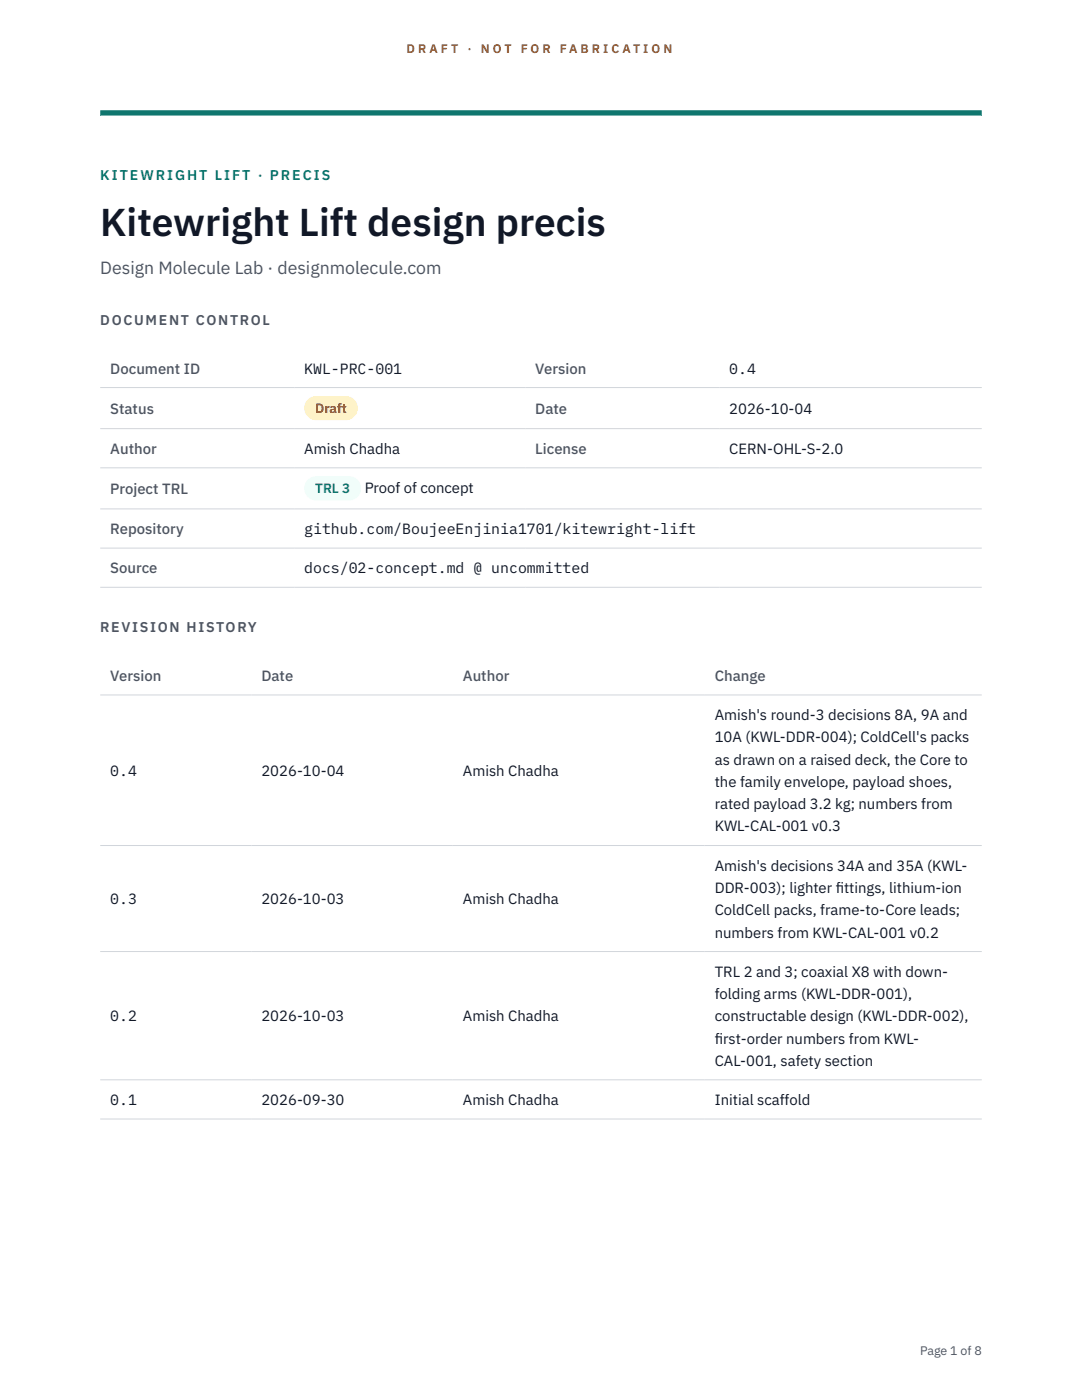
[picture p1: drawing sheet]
<svg xmlns="http://www.w3.org/2000/svg" width="216mm" height="279mm" viewBox="0 0 216 279" stroke-linecap="round" stroke-linejoin="round" font-family="sans-serif">
<defs><g id="words">
<text font-size="7.8" fill="#111827" x="20" y="47.1">Kitewright Lift design precis</text>
<text font-size="3.5" fill="#4b5563" x="20" y="54.6">Design Molecule Lab · designmolecule.com</text>
<g font-size="3" fill="#4b5563">
<text x="22" y="74.5">Document ID</text>
<text x="106.8" y="74.5">Version</text>
<text x="22" y="82.6">Status</text>
<text x="106.8" y="82.6">Date</text>
<text x="22" y="90.6">Author</text>
<text x="106.8" y="90.6">License</text>
<text x="22" y="98.6">Project TRL</text>
<text x="22" y="106.6">Repository</text>
<text x="22" y="114.4">Source</text>
<text x="22" y="135.9">Version</text>
<text x="52.2" y="135.9">Date</text>
<text x="92.4" y="135.9">Author</text>
<text x="142.6" y="135.9">Change</text>
</g>
<g font-size="3" fill="#111827">
<text x="60.7" y="74.5">KWL-PRC-001</text>
<text x="145.5" y="74.5">0.4</text>
<text x="145.5" y="82.6">2026-10-04</text>
<text x="60.7" y="90.6">Amish Chadha</text>
<text x="145.5" y="90.6">CERN-OHL-S-2.0</text>
<text x="72.8" y="98.5">Proof of concept</text>
<text x="60.7" y="106.6">github.com/BoujeeEnjinia1701/kitewright-lift</text>
<text x="60.7" y="114.4">docs/02-concept.md @ uncommitted</text>
<text x="142.6" y="143.7">Amish's round-3 decisions 8A, 9A and</text>
<text x="142.6" y="148.2">10A (KWL-DDR-004); ColdCell's packs</text>
<text x="22" y="154.8">0.4</text>
<text x="52.2" y="154.8">2026-10-04</text>
<text x="92.4" y="154.8">Amish Chadha</text>
<text x="142.6" y="152.6">as drawn on a raised deck, the Core to</text>
<text x="142.6" y="157.1">the family envelope, payload shoes,</text>
<text x="142.6" y="161.5">rated payload 3.2 kg; numbers from</text>
<text x="142.6" y="165.9">KWL-CAL-001 v0.3</text>
<text x="142.6" y="173.8">Amish's decisions 34A and 35A (KWL-</text>
<text x="142.6" y="178.2">DDR-003); lighter f</text>
<text x="166.8" y="178.2">ittings, lithium-ion</text>
<text x="22" y="180.4">0.3</text>
<text x="52.2" y="180.4">2026-10-03</text>
<text x="92.4" y="180.4">Amish Chadha</text>
<text x="142.6" y="182.7">ColdCell packs, frame-to-Core leads;</text>
<text x="142.6" y="187.1">numbers from KWL-CAL-001 v0.2</text>
<text x="142.6" y="194.9">TRL 2 and 3; coaxial X8 with down-</text>
<text x="22" y="203.8">0.2</text>
<text x="52.2" y="203.8">2026-10-03</text>
<text x="92.4" y="203.8">Amish Chadha</text>
<text x="142.6" y="199.4">folding arms (KWL-DDR-001),</text>
<text x="142.6" y="203.8">constructable design (KWL-DDR-002),</text>
<text x="142.6" y="208.3">f</text>
<text x="142.6" y="208.3">irst-order numbers from KWL-</text>
<text x="142.6" y="212.7">CAL-001, safety section</text>
<text x="22" y="220.5">0.1</text>
<text x="52.2" y="220.5">2026-09-30</text>
<text x="92.4" y="220.5">Amish Chadha</text>
<text x="142.6" y="220.5">Initial scaffold</text>
</g>
<text font-size="2.8" fill="#0f766e" x="20" y="36">KITEWRIGHT LIFT · PRECIS</text>
<g font-size="2.8" fill="#4b5563">
<text x="20" y="64.8">DOCUMENT CONTROL</text>
<text x="20" y="126.2">REVISION HISTORY</text>
</g>
<text font-size="2.7" fill="#92400e" x="62.9" y="82.5">Draft</text>
<text font-size="2.7" fill="#0f766e" x="62.9" y="98.5">TRL 3</text>
<g font-size="2.5" fill="#b45309">
<text x="81.1" y="10.5">D R A F T</text>
<text x="93.3" y="10.5">·</text>
<text x="95.9" y="10.5">N O T</text>
<text x="103.9" y="10.5">F O R</text>
<text x="111.7" y="10.5">F A B R I C A T I O N</text>
</g>
<text font-size="2.5" fill="#4b5563" x="183.6" y="270.3">Page 1 of 8</text>
</g></defs>
<path d="M20 23.1h175.9zM20 22h175.9v1.1h-175.9z" fill-rule="evenodd" fill="#0f766e"/>
<path d="M20 77.3h175.9M20 85.5h175.9M20 93.4h175.9M20 101.6h175.9M20 109.4h175.9M20 117.2h175.9M20 138.7h175.9M20 168.7h175.9M20 189.9h175.9M20 215.5h175.9M20 223.3h175.9" fill="none" stroke="#d1d5db" stroke-width=".2"/>
<path d="M60.7 79h10.7v4.9h-10.7z" fill="#fef3c7"/>
<path d="M60.7 95.1h11.4v4.8h-11.4z" fill="#f0fdfa"/>
<use href="#words"/>
</svg>
